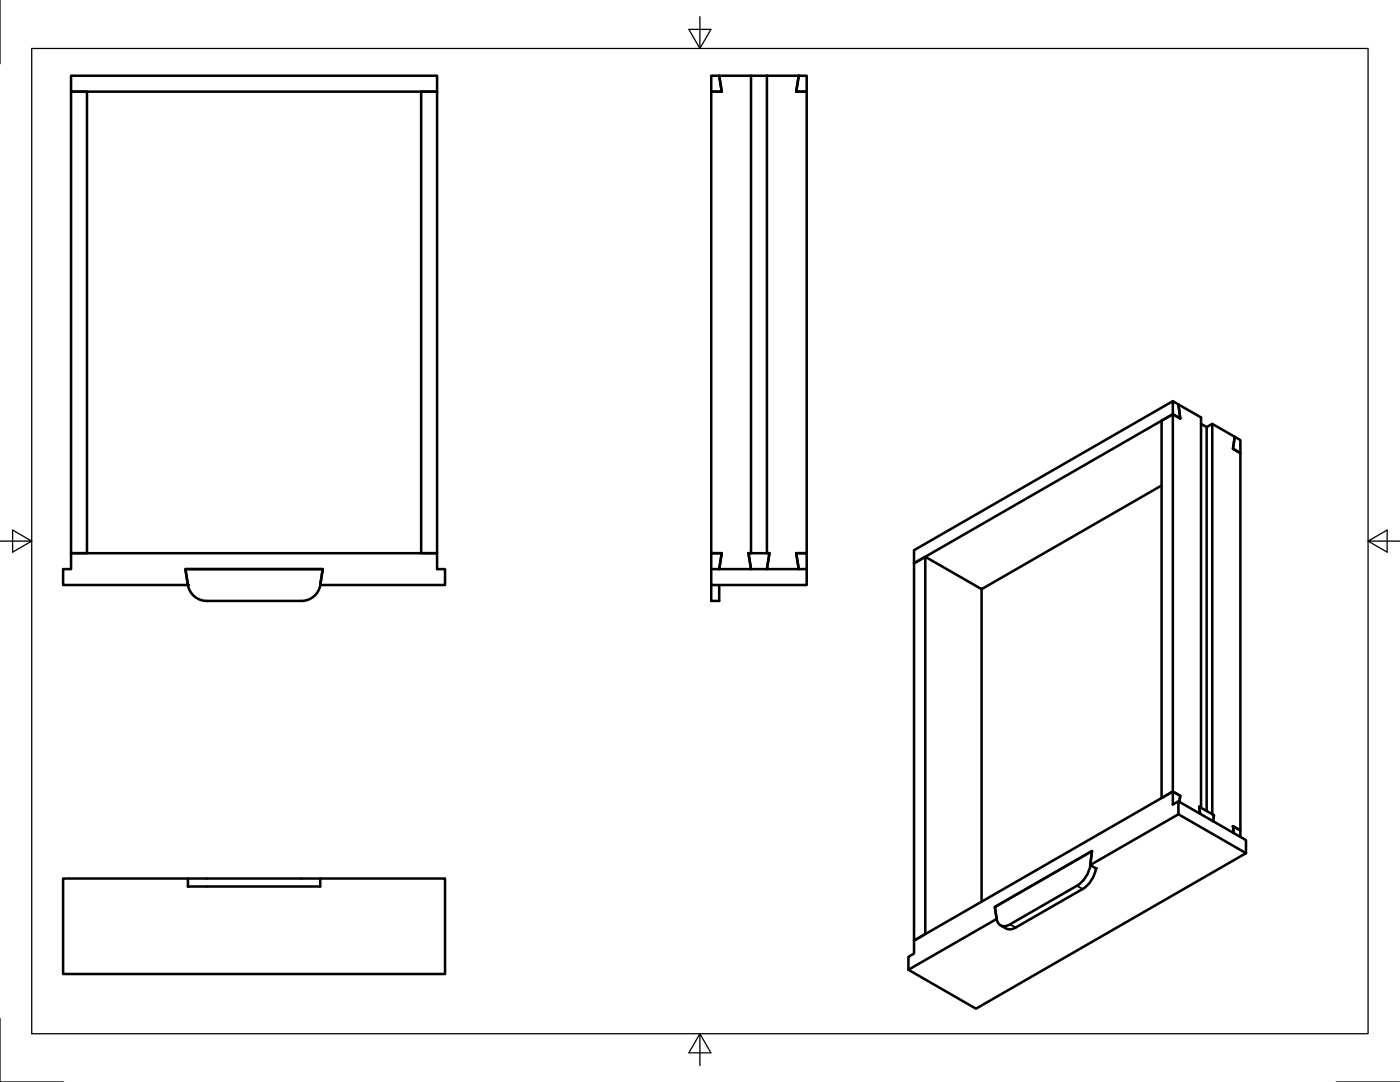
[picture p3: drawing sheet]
<svg xmlns="http://www.w3.org/2000/svg" width="279mm" height="216mm" viewBox="0 0 279 216" stroke-linecap="round" stroke-linejoin="round" font-family="sans-serif">
<!-- layer: Visible -->
<g fill="none" stroke="#000" stroke-width=".51">
<path d="M14.2 18.3h3.2v92.1h-3.2zM14.2 15.1h73v3.2h-73zM84.1 18.3h3.1v92.1h-3.1zM141.9 15.1h1.6l.5 3.2h-2.1zM149.9 15.1v95.3h-.5l.5 3.2-.5-3.2h4.2l-.5 3.2 .5-3.2h-.5v-95.3M153.1 15.1h6.3l-.5 3.2h2.1v92.1h-2.1l.5 3.2-.5-3.2h2.1v3.2h-19.1M153.1 15.1h-9.6l.5 3.2h-2.1v92.1h2.1l-.5 3.2 .5-3.2h-2.1v6.3h19.1v-3.1M159.4 15.1h1.6v3.2h-2.1zM231.8 96.9l-35.9 20.7-11.2-6.5-2.3 1.3v75.3M234.1 80.1l-51.7 29.7v2.6l51.7-29.7 1.4 .8-.3-2.8-1.1-.6v2.6l-2.3 1.2v75.3l2.3-1.3v2.6l1.1-.6v2.6l-17.6 10.1M239.7 84.6l1.1 .6M241.9 84.6l4.5 2.6-.3 2.4 1.4 .8v75.3l-1.4-.9 .1 1.4-.1-1.4 1.4 .9v1.3"/>
<path d="M246.4 87.2l1.1 .6v2.6l-1.4-.8zM14.2 110.4h73v3.2h1.6v3.1h-24.9l.5-3.1h-27.4l.5 3.1h-24.9v-3.1h1.6zM63.9 116.7a3.8 3.8 0 0 1-3.7 3.2h-18.9a3.8 3.8 0 0 1-3.8-3.2l-.5-3.1h27.4l-.5 3.1M141.9 116.7v3.2h1.6v-3.2M184.7 111.1v75.3l-2.3 1.3M195.9 117.6v62.3M235.2 159.9l13.5 7.7v2.6l-13.5-7.7M37.5 175.3v1.6h26.4v-1.6M37.5 175.3h26.4M37.5 175.3h-24.9v19.1h76.2v-19.1h-24.9M218.7 173.3l-1.1-.7 .3-2.8-19.4 11.2 .4 2.4M218.7 173.3a6 6 0 0 1-2.7 4.1l-13.3 7.7a1.98 1.98 0 0 1-1.9 .2"/>
<path d="M240.8 161.8v-76.6l1.1-.6v77.9l.4 .2-.2 1.2 .2-1.2-3-1.7 .2 1.4-.2-1.4 .4 .2v-77.9l-4.5-2.6 .3 2.8-1.4-.8v75.2l1.4 .9-.1 1.2 .1-1.2-1.4-.9-51.7 29.8M248.7 170.2l-53.9 31.1-13.5-7.8 17.6-10.1M182.4 187.7v2.6l-1.1 .6v2.6M198.5 181l19.4-11.2a9 9 0 0 1-1.4 5.5l-1 1.1-.6 .3-13.3 7.7a1.61 1.61 0 0 1-1.7 .3 1.61 1.61 0 0 1-1-1.4zM199.7 184.6l1.1 .7"/>
</g>
<g fill="#000">
<circle cx="37.5" cy="116.7" r=".25"/>
<circle cx="37.5" cy="176.9" r=".25"/>
<circle cx="218.7" cy="173.3" r=".25"/>
</g>
<!-- layer: Visible Narrow -->
<path d="M214.9 176.7l1.1 .7M201.6 184.4l1.1 .7" fill="none" stroke="#000" stroke-width=".36"/>
<!-- layer: Border -->
<path d="M0 0v12.7M6.3 9.7h266.7v196.6h-266.7zM139.7 3.3v6.4l2.2-3.8h-4.4l2.2 3.8M0 108h6.3l-3.8-2.2v4.4l3.8-2.2M273 108l3.8 2.2v-4.4l-3.8 2.2h6.4M0 203.2v12.7h12.7M139.7 206.3l-2.2 3.8h4.4l-2.2-3.8v6.3M266.7 215.9h12.7" fill="none" stroke="#000" stroke-width=".25"/>
</svg>
